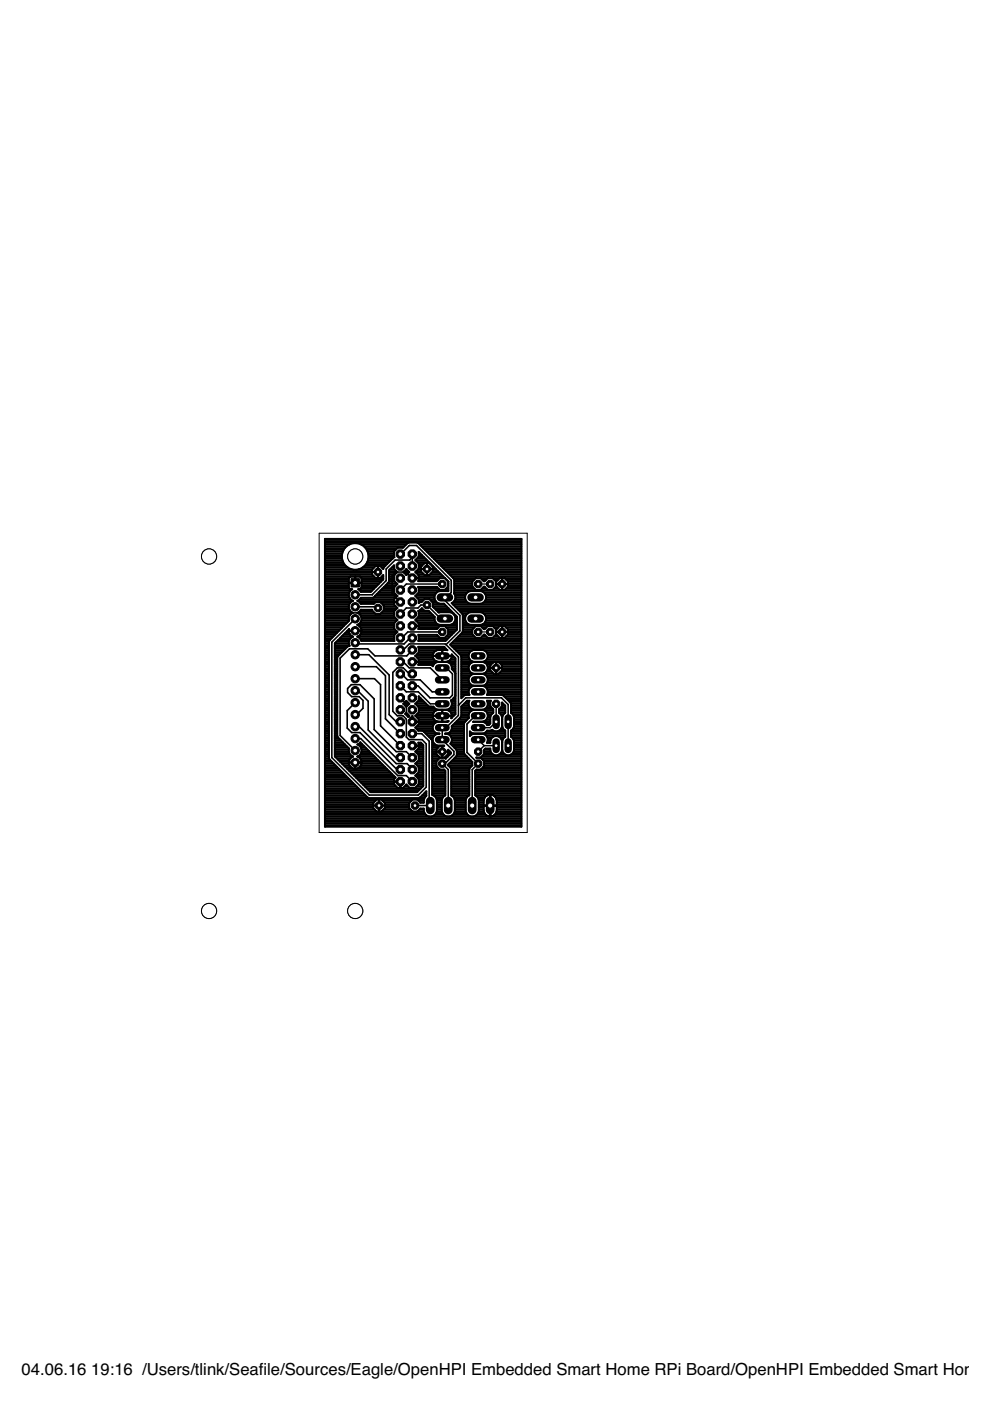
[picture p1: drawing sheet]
<svg xmlns="http://www.w3.org/2000/svg" width="210mm" height="297mm" viewBox="0 0 210 297" stroke-linecap="round" stroke-linejoin="round" font-family="sans-serif">
<defs><g id="words">
<g font-size="3.5">
<text x="4.6" y="291.4">04.06.16</text>
<text x="19.3" y="291.4">19:16 /Users/tlink/Seafle/Sources/Eagle/OpenHPI Embedded Smart Home RPi Board/OpenHPI Embedded Smart Home R</text>
<text x="54.9" y="291.4">i</text>
</g>
</g></defs>
<path d="M101.4 123.8h2.5M101.4 134h2.5M103.9 123.8h.1" fill="none" stroke="#000" stroke-width=".25"/>
<g fill="none" stroke="#000" stroke-width=".34">
<path d="M84.9 117.5l1.9-1.8h1.5l7.4 7.3v2.6l-1 1.1h-.4v.6l3.2 3.2v3.3l-2.9 2.9M87.4 117.5v2.5M87.4 118.2l-.5 .5h-3.1l-1.9 1.9v2.5l-2.9 3h-3.7M74.3 129.9h2M75.3 131.2l-4.9 4.9v24.5l7.9 8h10.4l1.7-1.7v-9.2l-.9-.9h-2.8l-.6-.5v-3.8l-.7-.7h-1.2l-.9-1v-8.2l.9-1h1.3l1.3 1.3h.6M75.3 128.7h4.6l.2 .2M75.3 138.8h2.9l4.3 4.3v8.4l1.5 1.5h.9M84.9 130.2l1.2-1.3h2.5l.7-.6h1.2l2.9 2.8h.9M87.4 135.3h-.4l-1.3 1.2h-10.1l-.3-.2M87.4 137.8l-1.2 1.3h-6.7l-1.5-1.5h-3.9l-2 1.9v16.4l3.2 3.2M87.5 122.6l-1.4-1.3h-2.2l-.8 .7v3.9l1.8 1.7M93.8 134h-7.3l-1.3 1.3h-.3"/>
<path d="M94.6 136.7l2.6 2.6v12.4l-2.6 2.6h-.8v2.5l2.4 2.5v.7l-1.9 1.9h-.5l1.2 1.3v7.6M94.6 136.7l-.2-.2h-7.6l-1.3 1.3h-.6M75.3 154.1h.9l7.8 7.8h2.3l1.1 1.3M75.3 141.4h4.5l1.9 1.9v9.1l3.2 3.2M75.3 143.9h4.1l1.3 1.3v8.7l4.2 4.2M75.3 151.5h.3l1.4-1.3v-1.7l-.8-.8h-1.6l-.9-.9v-.8l.8-.8h1.8l3 3v6.5l4.7 4.7h2.1l1.3 1.2M75.3 146.4h.5l2.3 2.3v6.1l5.8 5.8h1M75.3 149l-1.7 1.7v3.7l1 .9h1.7l7.9 7.9h.7M75.3 156.6h1.2l7.8 7.8h1.8l1.3 1.3M84.9 148l1.2 1.2v2.1l1.3 1.2v.5M84.9 145.4l1.2 1.3h2.6l2.5 2.5M84.9 142.9h.2l1.3 1.2h2.7l2.5 2.6h2.2"/>
<path d="M84.9 140.3h.6l1.3 1.3h4.4l2.6 2.5M87.4 155.6h2l1.6 1.5v13.5l.2 .2h-3.2M93.8 141.6h.9l1.2 1.3v4.5l-.5 .6h-4.2l-2.6-2.6h-1.2M97.2 149.5l1.6-1.5h7.5l1.4 1.4v8.7M101.4 151.8h-.6l-1.8 1.7v6l2.4 2.4-1.3 1.3v7.6"/>
</g>
<path d="M93.8 123.8h-7.7l-1.2 1.3M91.2 149.2h2.6M101.4 156.8l1.3 1.3M102.7 158.1h2.5M102.7 158.1l-1.3 1.3M105.2 149.2v3.8l-1.3 1.3h-2.5" fill="none" stroke="#000" stroke-width=".32"/>
<g fill="none" stroke="#000" stroke-width=".42">
<path d="M68.9 114.3h41.7v61h-41.7zM68.9 120h4.4M68.9 119.6h4.1M68.9 119.2h3.9M68.9 118.9h3.7M68.9 118.5h3.6M68.9 118.1h3.6M68.9 117.7h3.6M68.9 117.3h3.7M68.9 117h3.8M68.9 116.6h4M68.9 116.2h4.2"/>
<path d="M68.9 115.8h4.6M68.9 115.5h5.1M68.9 115.1h17.6M68.9 114.7h41.7M68.9 114.3h41.7M76.6 115.5h9.5M77.2 115.8h8.5M77.3 120h4.4M77.5 116.2h6.7M77.6 119.6h4.5M77.8 116.6h6.1M77.9 119.2h4.5"/>
<path d="M78 117h5.5M78 118.9h4.8M78.1 117.3h5.4M78.1 118.5h5.1M78.1 118.1h5.5M78.1 117.7h5.4M83.2 118.4l.4-.3-.1-1.2 .8-.8h1.1l1.3-1.1 1.9 .1 7.6 7.6 .1 3.1a1.29 1.29 0 0 1-.5 2.1l2.3 2.5v3.5l-2.7 2.8 2.4 2.5v8.8l.9-.7M83.2 118.4l-1.9 1.9v.3l-.7-.6h-1l-.7 .8v1l.7 .7h1l.7-.6v1l-2.7 2.6h-2.1l-.6-.6 .6-.1M83.2 118.4h.1M83.4 120h.1M88.2 118.9h2.4M88.3 118.5h1.9"/>
<path d="M88.5 119.2h2.5M88.6 115.1h22M88.7 118.1h1.2M88.8 120h.7M88.8 119.6h1M88.8 117.7h.7M88.8 117.3h.3M89 115.5h21.6M89.4 115.8h21.2M89.7 116.2h20.9M90.1 116.6h20.5M90.5 117h20.1"/>
<path d="M90.5 119.4v2.5M90.5 120h.1M90.5 119.6h.1M90.9 117.3h19.7M91.2 119.6h.2M91.2 117.7h19.4M91.6 120h.1M91.6 118.1h19M92 118.5h18.6M92.4 118.9h18.2M92.7 119.2h17.9M93.1 119.6h17.5"/>
<path d="M93.5 120h17.1M68.9 134.6h2.2M68.9 132.7h4M68.9 124.5h5.1M68.9 122.6h5.1M68.9 137.2h.8M68.9 139.1h.8M68.9 122.2h10.4M68.9 139.8h.8M68.9 139.4h.8M68.9 138.7h.8M68.9 138.3h.8"/>
<path d="M68.9 137.9h.8M68.9 137.6h.8M68.9 136.8h.8M68.9 136.4h.8M68.9 136.1h.8M68.9 135.7h1M68.9 135.3h1.4M68.9 134.9h1.8M68.9 134.2h2.5M68.9 133.8h2.9M68.9 133.5h3.3M68.9 133.1h3.7"/>
<path d="M68.9 132.3h4.4M68.9 132h4.8M68.9 131.6h5.1M68.9 131.2h5.1M68.9 130.8h5.1M68.9 130.5h5.3M68.9 130.1h5.6M68.9 129.7h5.5M68.9 129.3h5.2M68.9 128.9h5.1M68.9 128.6h5.1M68.9 128.2h5.1"/>
<path d="M68.9 127.8h5.3M68.9 127.4h5.8M68.9 127.1h5.5M68.9 126.7h5.2M68.9 126.3h5.1M68.9 126h5.1M68.9 125.6h5.2M68.9 125.2h5.4M68.9 124.8h5.2M68.9 124.1h5.1M68.9 123.7h5.1M68.9 123.3h5.1"/>
<path d="M68.9 123h5.1M68.9 121.8h10M68.9 121.5h10M68.9 121.1h10M68.9 120.7h5.7M68.9 120.3h4.9M71 137.2h2.6M71 139.1h.7M71 139.8h.5M71 139.4h.5M71 138.7h1.1M71 138.3h1.5"/>
<path d="M71 137.9h1.8M71 137.6h2.2M71 136.8h3.1M71 136.4h3M71.3 136.1h2.7M71.7 135.7h2.4M72.1 135.3h2.3M72.4 134.9h2.3M72.8 134.6h1.5M73.2 134.2h.8M73.6 133.8h.4M73.9 133.5h.1"/>
<path d="M74 133.8l1.3-.1h-1.3v-.3l-3 3v24l7.6 7.6h9.8l1.3-1.4v-8.6l-.5-.5h-.5l.1 .6h-1.3l2.2 .1M74 133.8l.3 .8 .6 .4a1.3 1.3 0 0 0-.8 1.9l-.4 .1-2.2 2.4v16.6l2.5 2.7a1.29 1.29 0 0 0 .9 1.7l-.5 .2-.3 .5M74.1 124.8l.6 .1a1.32 1.32 0 0 0-.8 1.3 1.32 1.32 0 0 0 1 1.2 1.33 1.33 0 0 0-1 1.3 1.33 1.33 0 0 0 1 1.2l-.7 .5M74.2 130.4l-.2 .5v.7l-4.3 4.4v24.8M74.4 122.2l-.4 .4v.9h2.6v-1l-.3-.3M75.3 122.2v1.4h-1.3v.9l.1 .3M75.3 122.6h.1M75.3 123.3h.1M75.3 123h.1M75.4 122.2v1.4h1.2v.9l-.1 .3M75.9 134.9h7.6M75.9 127.4h7.6"/>
<path d="M76 120.7h3M76.1 132.3h7.4M76.1 130.1h3.4M76.2 129.7h3M76.2 132.7h7.3M76.2 127.1h7.3M76.3 135.3h7.2M76.3 125.2h2.6M76.4 134.6h7.3M76.4 127.8h3M76.5 132l-.7 .5a1.36 1.36 0 0 1 .8 1.2h-1.2l1.2 .1M76.5 130.4l.1 .5-.1 1.1"/>
<path d="M76.5 132h7.3M76.5 130.5h7M76.5 133.1h7M76.5 124.8h2.8M76.5 129.3h2.4M76.5 135.7h7M76.6 134.2h7.5M76.6 131.6h7.5M76.6 130.8h7M76.6 133.5h7.1M76.6 124.5h3.1M76.6 122.6h4.7"/>
<path d="M76.6 133.8h7.5M76.6 131.2h7.4M76.6 124.1h3.4M76.6 123.7h3.8M76.6 123.3h4.2M76.6 123h4.6M76.9 120.3h2.4M78.9 121.3h1.3M79.2 126.7h4.7M79.5 126.3h4.7M79.9 126h3.9M80.1 120v2.5"/>
<path d="M80.1 122.2h.1M80.1 121.8h.1M80.1 121.5h.1M80.1 121.1h.1M80.1 120.7h.1M80.1 120.3h.1M80.3 125.6h3.2M80.7 125.2h2.8M80.7 130.1h2.8M80.8 127.8h2.7M80.9 120.3h.4M81 122.2h.3"/>
<path d="M81 124.8h2.5M81.1 129.7h2.4M81.2 128.2h2.3M81.4 129.3h2.4M81.4 128.9h2.8M81.4 128.6h2.5M81.4 124.5h2.2M81.8 124.1h2.2M82.1 123.7h2M82.2 123.6h.1M82.5 123.3h1.3M82.5 122.6h1"/>
<path d="M82.5 122.2h1M82.5 123h1M82.5 121.8h1.2M82.5 121.5h1.6M82.5 121.1h1.6M82.7 120.7h1M83.1 120.3h.4M83.5 127.1l.8-.7-.8-.8v-1.1l.8-.7-.8-.7v-1.1l.8-.7-.8-.7v-.7l-1 1-.1 2.6-3.1 3.1-2.8 .1-.7 .7 .3 .1 .4 .5h2.7l.4-.3h1l.8 .7v1l-.8 .8h-1l-.7-.9h-2.4l-.7 .6 .7 .5M83.5 127.1v.5h1.3l-1.3 .1v.5l.8 .7-.8 .7v1.1l.8 .7-.8 .8v1.1l.8 .7-.8 .7 .1 1.2h-7l-.1-.4-.7-.5a1.3 1.3 0 0 0 .8-1.2M85.5 121.3l.6-.7 .7 .7-.7 .6zM85.7 121.5h.9M85.7 121.1h.9"/>
<path d="M86.1 121.8h.2M86.1 120.7h.1M87.4 122.6h.2M88.1 139.1l.7-.8-.1-1.2h5.4l.7 .8-1.9-.1a1.25 1.25 0 0 0-1.2 1.3 1.25 1.25 0 0 0 1.2 1.2h1.8a1.25 1.25 0 0 0 1.1-1.5l.8 .8v11.8M88.1 139.1l.7 .7v.5l-1.3 .1h1.3l-.1 .6h2.7l.4 .3 .5-.8M88.1 139.1h8M88.1 126.3h4M88.2 131.6h4M88.2 121.5h1.4M88.3 121.1h1M88.3 131.2h3.8M88.4 126.7h3.7"/>
<path d="M88.4 139.4h3.4M88.4 138.7h3.4M88.5 126h3.8M88.6 132h3.8M88.6 121.8h1.3M88.6 120.7h.7M88.7 130.8h3.4M88.7 137.2h5.5M88.8 127.1v.8M88.8 127.9l.6-.2 .6-.7h1l.8 .8v.8l1.2 1.3 2.5-.1a1.36 1.36 0 0 1 1.1 1.3 1.36 1.36 0 0 1-1.1 1.4h-2.3l-.5-.2-.4-.4M88.8 122.2h5.2M88.8 139.8h3.2"/>
<path d="M88.8 138.3h3.2M88.8 137.9h3.7M88.8 137.6h5.8M88.8 135.7h5.9M88.8 135.3h6.3M88.8 134.9h4.2M88.8 133.1h4.1M88.8 132.3h4M88.8 130.5h3M88.8 130.1h2.6M88.8 129.7h2.3M88.8 127.8h.1"/>
<path d="M88.8 127.4h.8M88.8 127.1h1.2M88.8 125.6h3.8M88.8 125.2h6.3M88.8 124.8h4.2M88.8 123h4.1M88.8 120.3h.5M89.1 129.3h.7M89.3 120.6h2.5M90.5 121.8h.1M90.5 121.5h.1M90.5 121.1h.1"/>
<path d="M90.5 120.7h.1M90.5 120.3h.1M91.1 127.1h1.1M91.1 121.8h2.5M91.5 127.4h.9M91.5 121.5h1.7M91.8 128.6h2.9M91.8 128.2h2.5M91.8 127.8h1M91.8 121.1h1.1M91.8 120.7h.7M91.8 120.3h.3"/>
<path d="M92.1 128.9h3M92.3 131.9l-.2-.5 .1-.6-1.3-1.3h-.9l-.5-.6-.8 .6 .1 1.2-.7 .7 .7 .8v.5M92.3 127.4l.9 .6h.9l2.8 2.7v2.8l-2.4 2.4h-5.8v-1.3h3.9l.7 .6h1l.7-.7v-1l-.7-.8h-1l-.7 .7h-3.9l.1-.6-1.3-.1h9.4M92.5 129.3h3M92.6 124.5l-3.9-.1 .1 1.2-.7 .8 .7 .7M92.8 129.7h3M93.3 122.6l-.7 .6h-3.9l.1-.6M93.8 137.8v2.5M93.8 139.8h.1M93.8 139.4h.1M93.8 138.7h.1M93.8 138.3h.1"/>
<path d="M93.8 137.9h.1M93.9 120.3h16.7M94.2 120.7h16.4M94.3 122.6l.7 .7M94.4 122.6h-6.9l1.3-.1v-.5l-.7-.7 .7-.7v-1.1l-.7-.8 .7-.7v-1l6.3 6.3M94.5 124.8h.6M94.6 134.9h.8M94.6 133.1h2.3M94.6 121.1h16M94.7 123h.1M94.9 124.5h.2M95 134.6h.8"/>
<path d="M95 133.5h1.9M95 121.5h15.6M95 124.3l-.7 .8h-1l-.7-.7M95 134.2h1.2M95 133.8h1.5M95 124.1h.1M95 123.7h.1M95 123.3h.1M95.1 123.3v2h-1.9a1.36 1.36 0 0 0-.9 2.1M95.4 121.8h15.2M95.5 139.8h1.1M95.6 136.8h15"/>
<path d="M95.7 136.4h14.9M95.7 122.2h14.9M95.8 139.4h.6M95.9 132.3h1M95.9 127.8h3.4M95.9 137.2h14.7M96 130.1h.2M96.1 136.1h14.5M96.1 128.2h14.5M96.1 122.6h14.5M96.3 124.5h4M96.3 132h.6"/>
<path d="M96.3 127.4h2.5M96.3 125.6h2.8M96.3 125.2h14.3M96.3 124.8h4.3M96.3 124.1h3.8M96.3 123.7h3.8M96.3 123.3h3.8M96.3 123h4.2M96.3 137.6h14.3M96.4 130.5h.2M96.4 126h2.4M96.4 135.7h14.2"/>
<path d="M96.5 128.6h14.1M96.5 131.6h.4M96.5 127.1h2.2M96.5 130.8h.4M96.5 126.3h2.1M96.6 131.2h.3M96.6 126.7h2M96.7 137.9h3.4M96.8 135.3h13.8M96.8 128.9h13.8M97.1 138.3h2.5M97.2 134.9h3.4"/>
<path d="M97.2 129.3h13.4M97.5 138.7h1.9M97.6 134.6h2.6M97.6 129.7h13M97.8 139.1h1.6M97.8 139.8h1.8M97.8 139.4h1.6M97.9 134.2h2.2M98 130.1h1.1M98.1 132.7h12.5M98.1 133.8h2M98.1 133.5h2.1"/>
<path d="M98.1 133.1h2.4M98.1 132.3h1.2M98.1 132h.7M98.1 131.6h.6M98.1 131.2h.5M98.1 130.8h.5M98.1 130.5h.7M98.8 130.4l.9-.6h2.3a1.36 1.36 0 0 1 1.1 1.3 1.36 1.36 0 0 1-1.1 1.4h-2.3a1.36 1.36 0 0 1-.9-2.1zM99.2 125.5l.5-.2h2.3a1.36 1.36 0 0 1 1.1 1.4 1.36 1.36 0 0 1-1.1 1.3h-2.3a1.37 1.37 0 0 1-1.1-1.1 1.37 1.37 0 0 1 .6-1.4zM99.5 138.4l.9-.6h2a1.27 1.27 0 0 1 1 1.3 1.27 1.27 0 0 1-1 1.2h-2a1.28 1.28 0 0 1-.9-1.9zM100.1 133.5l.8-.8h1l.7 .7h.2l.6-.7h1.1l.7 .8v1l-.7 .7h-1.1l-.6-.6h-.2l-.7 .6h-1l-.8-.7zM100.9 122.6l-.8 .7v1l.8 .8h1l.7-.7 .8 .7h1.1l.7-.8v-1l-.7-.7"/>
<path d="M101.9 122.6l.7 .6h.2l.6-.6M102.2 124.8h1M102.2 134.9h.9M102.2 133.1h.9M102.3 123h.7M102.4 132.3h8.2M102.4 127.8h8.2M102.5 124.5h.3M102.5 130.1h8.1M102.5 125.6h8.1M102.7 137.9h7.9M102.8 132h7.8"/>
<path d="M102.8 127.4h7.8M102.9 130.5h7.7M102.9 126h7.7M103 131.6h7.6M103 127.1h7.6M103 130.8h7.6M103 126.3h7.6M103.1 131.2h7.5M103.1 126.7h7.5M103.2 139.8h7.4M103.2 138.3h7.4M103.4 139.4h7.2"/>
<path d="M103.4 138.7h7.2M103.4 139.1h7.2M104.7 124.8h1M104.7 134.9h1M104.8 133.1h.8M104.8 123h.8M105.1 124.5h.2M105.1 134.6h.2M105.2 133.5h.1M105.2 134.2h.1M105.2 133.8h.1M105.2 124.1h.1"/>
<path d="M105.2 123.7h.1M105.2 123.3h.1M105.2 133.5v1l.8 .7h1l.7-.7v-1M105.2 133.5l.8-.8h1l.7 .8M105.2 123.8h2.5M105.2 134h2.5M106 122.6l-.8 .7v1l.8 .8h1l.7-.8v-1l-.7-.7M106.5 134.6h.1M106.5 124.5h.1M106.5 122.6v2.5M106.5 132.7v2.5M106.5 134.9h.1"/>
<path d="M106.5 134.2h.1M106.5 133.8h.1M106.5 133.5h.1M106.5 133.1h.1M106.5 124.8h.1M106.5 124.1h.1M106.5 123.7h.1M106.5 123.3h.1M106.5 123h.1M107.2 124.8h3.4M107.3 134.9h3.3M107.3 133.1h3.3"/>
<path d="M107.4 123h3.2M107.6 124.5h3M107.7 134.6h2.9M107.7 133.5h2.9M107.7 134.2h2.9M107.7 133.8h2.9M107.7 124.1h2.9M107.7 123.7h2.9M107.7 123.3h2.9M68.9 158.2h.8M68.9 151.8h.8M68.9 155.5h.8"/>
<path d="M68.9 147.3h.8M68.9 145.4h.8M68.9 159.7h.8M68.9 159.3h.8M68.9 158.9h.8M68.9 158.5h.8M68.9 157.8h.8M68.9 157.4h.8M68.9 157h.8M68.9 156.7h.8M68.9 156.3h.8M68.9 155.9h.8"/>
<path d="M68.9 155.2h.8M68.9 154.8h.8M68.9 154.4h.8M68.9 154.1h.8M68.9 153.7h.8M68.9 153.3h.8M68.9 152.9h.8M68.9 152.5h.8M68.9 152.2h.8M68.9 151.4h.8M68.9 151h.8M68.9 150.7h.8"/>
<path d="M68.9 150.3h.8M68.9 149.9h.8M68.9 149.5h.8M68.9 149.2h.8M68.9 148.8h.8M68.9 148.4h.8M68.9 148h.8M68.9 147.7h.8M68.9 146.9h.8M68.9 146.6h.8M68.9 146.2h.8M68.9 145.8h.8"/>
<path d="M68.9 145.1h.8M68.9 144.7h.8M68.9 144.3h.8M68.9 143.9h.8M68.9 143.6h.8M68.9 143.2h.8M68.9 142.8h.8M68.9 142.4h.8M68.9 142h.8M68.9 141.7h.8M68.9 141.3h.8M68.9 140.9h.8"/>
<path d="M68.9 140.6h.8M68.9 140.2h.8M71 158.2h2.5M71 151.8h.5M71 155.5h.5M71 147.3h.5M71 145.4h.5M71 159.7h3.1M71 159.3h3M71 158.9h3M71 158.5h2.9M71 157.8h2.1"/>
<path d="M71 157.4h1.7M71 157h1.3M71 156.7h1M71 156.3h.6M71 155.9h.5M71 155.2h.5M71 154.8h.5M71 154.4h.5M71 154.1h.5M71 153.7h.5M71 153.3h.5M71 152.9h.5"/>
<path d="M71 152.5h.5M71 152.2h.5M71 151.4h.5M71 151h.5M71 150.7h.5M71 150.3h.5M71 149.9h.5M71 149.5h.5M71 149.2h.5M71 148.8h.5M71 148.4h.5M71 148h.5"/>
<path d="M71 147.7h.5M71 146.9h.5M71 146.6h.5M71 146.2h.5M71 145.8h.5M71 145.1h.5M71 144.7h.5M71 144.3h.5M71 143.9h.5M71 143.6h.5M71 143.2h.5M71 142.8h.5"/>
<path d="M71 142.4h.5M71 142h.5M71 141.7h.5M71 141.3h.5M71 140.9h.5M71 140.6h.5M71 140.2h.5M75.9 157.8h.9M76.2 158.2h1M76.4 157.4h.1M76.5 158.5h1M76.5 159.7h2.2"/>
<path d="M76.6 159.3h1.7M76.6 158.9h1.3M85.5 149.2l.6-.6 .7 .6-.7 .7zM85.6 149.2h1.1M85.9 149.5h.6M85.9 148.8h.5M86 151.4h.5M86.1 151.1l.7 .7-.2 .2-.7-.6zM86.4 151.8h.4M87.4 152.9h.1M87.4 152.5h.1M87.4 152.2h.1"/>
<path d="M88.1 151.8h3.6M88.1 149.2h2.2M88.2 159.3h1.5M88.2 154.4h3.5M88.3 154.1h3.4M88.3 159.7h1.4M88.4 151.4h3.4M88.4 149.5h2.3M88.5 152.2h3.3M88.5 148.8h1.4M88.5 158.9h1.2M88.6 154.8h3.2"/>
<path d="M88.7 153.7h3.2M88.7 140.9h3.2M88.8 149.9l-.7-.7 .7-.7v-.9l2.1 2.2 1 .1M88.8 149.9v1.1M88.8 151l-.7 .8 .7 .7v.5h-1.4l.1-1.2v1.3h1.3v.5l-.7 .7 .6 .6 1.1 .1 1.8 2M88.8 158.2v.5l-.7 .7 .7 .7v1.1l-.7 .7 .7 .7M88.8 158.5h.9M88.8 157.8h.8M88.8 153.3h3.4M88.8 152.9h3.7M88.8 152.5h3.2M88.8 151h3.2"/>
<path d="M88.8 150.7h3.6M88.8 150.3h3.6M88.8 149.9h3.1M88.8 148.4h.8M88.8 148h.4M88.8 147.7h.1M88.8 140.6h3.5M88.8 140.2h3.7M89.9 155.2h2.2M90.3 155.5l2.9 .1a1.26 1.26 0 0 0-1.5 1.5M90.6 155.9h1.5M91 156.3h.9"/>
<path d="M91.4 156.7h.3M91.6 158.2h1.6M91.6 157v11.5l.8 .6 .2 .5v2.4M91.6 159.7h.9M91.6 159.3h.9M91.6 158.9h.9M91.6 158.5h1.3M91.6 157.8h.6M91.6 157.4h.3M91.6 157h.1M91.7 157.1l.6 .8 .4 .2h1.5h-.9l-.8 .8v1l.8 .7h1l.7-.7v-.9l.6 .6v.1l-1.1 1.2-.2-.2h-1l-.8 .7v1l.8 .8h.8l.3 .2M91.7 154.1a1.25 1.25 0 0 0 1 1.4"/>
<path d="M91.7 151.8h4.1M91.9 149.9l.8 .6h2.1l.8-.6M92 152.6l.7 .4 2.3-.1M92.3 140.5l.4-.1h2.1a1.26 1.26 0 0 1 1 1.5l.7 .8v4.8l-.9 1 .2 .5-.2 .9M92.5 159.4h2.5M93.8 158.2h.1M93.8 151.8h.1M93.8 150.5v2.5M93.8 158.1v2.5M93.8 159.7h.1M93.8 159.3h.1M93.8 158.9h.1"/>
<path d="M93.8 158.5h.1M93.8 152.9h.1M93.8 152.5h.1M93.8 152.2h.1M93.8 151.4h.1M93.8 151h.1M93.8 150.7h.1M93.8 140.2h.1M95 159.7h.6M95 159.3h.4M95 152.9h.1M95 152.9l-.1 .2h-2.2l-.8 .5-.2 .5"/>
<path d="M95.1 140.2h1.5M95.2 150.7h1.4M95.2 150.3h1.4M95.3 140.6h1.3M95.4 155.9h3M95.5 155.2h2.9M95.6 151h1M95.6 157.8h2.8M95.6 149.9h1M95.6 140.9h1M95.7 157.4h2.7M95.7 156.3h2.7"/>
<path d="M95.7 154.8h2.7M95.7 152.2h.1M95.7 148.8h.9M95.8 151.4h.8M95.8 148.4h.8M95.8 149.5h.8M95.8 141.3h.8M95.8 157.1l-.3 .6 1.3 1.2 .1 1.2-1.9 2v.2M95.8 151.8h.4M95.8 154.1a1.25 1.25 0 0 1-1 1.4M95.8 157h2.6M95.8 156.7h2.6"/>
<path d="M95.8 154.4h2.6M95.8 154.1h2.6M95.8 149.2h.8M95.8 141.7h.8M96 158.2h2.4M96 142h.6M96.1 153.7h2.3M96.1 148h.5M96.4 158.5h2M96.4 142.4h.2M96.5 153.3h1.9M96.5 147.7h.1"/>
<path d="M96.5 147.3h.1M96.5 145.4h.1M96.5 146.9h.1M96.5 146.6h.1M96.5 146.2h.1M96.5 145.8h.1M96.5 145.1h.1M96.5 144.7h.1M96.5 144.3h.1M96.5 143.9h.1M96.5 143.6h.1M96.5 143.2h.1"/>
<path d="M96.5 142.8h.1M96.6 151.4l-.9 .9a1.23 1.23 0 0 0-1-1.8h-1.8a1.25 1.25 0 0 0-.9 2.1M96.7 158.9h1.7M96.8 152.9h1.9M96.9 159.7h1.5M96.9 159.3h1.5M97.2 152.5h1.9M97.6 152.2h1.8M97.8 151.8h1.6M97.8 151.8l-2 2.3M97.8 145.4h12.8M97.8 151.4h1.6"/>
<path d="M97.8 151h1.7M97.8 150.7h2.2M97.8 150.3h2.2M97.8 149.9h1.7M97.8 147.7h.4M97.8 146.9h1.6M97.8 146.6h1.6M97.8 146.2h1.7M97.8 145.8h1.9M97.8 145.1h2M97.8 144.7h1.7M97.8 144.3h1.6"/>
<path d="M97.8 143.9h1.6M97.8 143.6h1.7M97.8 143.2h2M97.8 142.8h2.5M97.8 142.4h1.9M97.8 142h1.6M97.8 141.7h1.6M97.8 141.3h1.6M97.8 140.9h1.7M97.8 140.6h2.1M97.8 140.2h2.3M98 149.5h1.4"/>
<path d="M98.4 159.7l1.7 1.8v.8M98.4 155.5l-4 .1a1.24 1.24 0 0 1 1.4 1.5M98.4 149.2h1M98.8 148.8h.6M99.4 143.9a1.25 1.25 0 0 0 1 1.5h2a1.25 1.25 0 0 0 1-1.5M99.4 143.9l.1-.5 .9-.5h2l.5 .2 .5 .8M99.4 146.9l.1 .4h-1.7M99.4 152.2l-1 1.2v6.3M99.5 140.9l.9-.5h2a1.27 1.27 0 0 1 1 1.2 1.27 1.27 0 0 1-1 1.3h-2a1.29 1.29 0 0 1-.9-2zM99.5 149.9l-.1-.4 .1-.9h-.5l-1.2 1.2v2M99.5 151l-.1 .5v.7M99.5 149.9l.9 .6h2l.8-.6"/>
<path d="M99.5 151l.9-.5h2l.8 .5M99.6 155.5h7.5M99.6 155.9h.2M99.6 155.2h.1M100.4 155.5l-.8-.4v.9l.8-.4h2a1.25 1.25 0 0 1 1 1.5M100.4 145.4a1.25 1.25 0 0 0-1 1.5M102.4 145.4a1.25 1.25 0 0 1 1 1.5M102.5 142.8h2.1M102.6 152.9h1.3M102.6 159.7h1.6M102.6 159.3h1.4M102.7 158.9h1.2"/>
<path d="M102.7 140.2h7.9M102.8 150.7h1.8M102.8 150.3h1.7M102.9 140.6h1.6M102.9 153.3h1M103 143.2h7.6M103 155.9h4.1M103 145.1h7.6M103.1 155.2h4M103.1 145.8h7.5M103.1 142.4h1.2M103.1 152.5h.8"/>
<path d="M103.2 149.9l.2-.4-.1-.9h.8l-.2 .1v1l.7 .7v.8l-.5 .3-.2 .5v1.4l-.2 .3h-.4l-.4-.5-.5-.1h-2.1l2.1-.1a1.26 1.26 0 0 0 .8-2M103.2 151h1.4M103.2 149.9h.9M103.3 140.9h.8M103.3 153.7h.4M103.3 157.4h.6M103.3 156.3h1.2M103.3 144.7h7.3M103.3 143.6h7.3M103.3 146.2h7.3M103.3 142h.6M103.4 152.2h.5"/>
<path d="M103.4 148.8h.5M103.4 151.4h.9M103.4 149.5h.5M103.4 141.3h.5M103.4 157.1l-.1 .4h.6v-.4M103.4 151.8h.6M103.4 146.9l-.1 .4h7.3M103.4 157h.6M103.4 156.7h.7M103.4 149.2h.5M103.4 146.9h7.2M103.4 146.6h7.2"/>
<path d="M103.4 144.3h7.2M103.4 143.9h7.2M103.4 141.7h.5M103.9 141.6h2.5M104.3 154.8h.1M105.2 140.4v2.5M105.2 142.8h.1M105.2 142.4h.1M105.2 142h.1M105.2 141.7h.1M105.2 141.3h.1M105.2 140.9h.1"/>
<path d="M105.2 140.6h.1M105.7 142.8h4.9M105.8 151h1.3M105.8 150.7h1.3M105.9 150.3h1.2M105.9 140.6h4.7M105.9 156.3h1.1M106 154.8h1M106.1 142.4h4.5M106.2 151.4h.6M106.2 159.7h.5M106.3 156.6a1.27 1.27 0 0 0-1.4-.5 1.27 1.27 0 0 0-1 1"/>
<path d="M106.3 156.6l.1 .5M106.3 149.9h.8M106.3 156.7h.4M106.3 154.4h.3M106.3 140.9h4.3M106.4 151.8h.2M106.4 159.3h.2M106.4 147.3l1.9 1.7 .1 2.2 .4 .3 .2 .5v2.1M106.4 157h.1M106.4 158.2h.1M106.4 154.1v-2.1l-.1-.5-.5-.3v-.8l.6-.7v-.8l.7 .7v1.6l-.4 .3-.2 .5v2.1M106.4 157.1v2a1.27 1.27 0 0 1-1.4 1 1.27 1.27 0 0 1-1.1-1.4h-1l-.3 .3v.9l-.7 .7h-.9l.9 .1 .7 .7v1l-.7 .8h-.9l-.2 .2"/>
<path d="M106.4 154.1a1.26 1.26 0 0 1-2 .6l-.3 .2h-.8l-.4 .4-.5 .2M106.4 158.9h.1M106.4 158.5h.1M106.4 157.8h.1M106.4 157.4h.1M106.4 154.1h.1M106.4 153.7h.1M106.4 153.3h.1M106.4 152.9h.1M106.4 152.5h.1M106.4 152.2h.1M106.4 149.5h.6"/>
<path d="M106.4 149.2h.3M106.4 142h4.2M106.4 141.7h4.2M106.4 141.3h4.2M106.5 157.1v2a1.27 1.27 0 0 0 1.2 1.1 1.27 1.27 0 0 0 1.3-1.1v-2M106.5 154.1l.2 .4 .4 .4v1.3l-.4 .4-.2 .5M106.9 147.7h3.7M107.3 148h3.3M107.7 148.4h2.9M108 148.8h2.6M108.3 149.2h2.3M108.4 155.5h2.2"/>
<path d="M108.4 155.9h2.2M108.4 155.2h2.2M108.4 151h2.2M108.4 150.7h2.2M108.4 150.3h2.2M108.4 149.9h2.2M108.4 149.5h2.2M108.5 156.3h2.1M108.5 154.8h2.1M108.7 151.4h1.9M108.7 159.7h1.9M108.8 156.6l.2 .5"/>
<path d="M108.8 156.7h1.8M108.8 154.4h1.8M108.9 151.8h1.7M108.9 159.3h1.7M109 157h1.6M109 158.2h1.6M109 154.1l-.2 .4-.4 .4v1.3l.4 .4M109 158.9h1.6M109 158.5h1.6M109 157.8h1.6M109 157.4h1.6M109 154.1h1.6"/>
<path d="M109 153.7h1.6M109 153.3h1.6M109 152.9h1.6M109 152.5h1.6M109 152.2h1.6M68.9 170.9h10.2M68.9 175h41.7M68.9 174.6h41.7M68.9 174.3h41.7M68.9 173.9h41.7M68.9 173.5h41.7M68.9 173.1h41.7"/>
<path d="M68.9 172.8h21.4M68.9 172.4h21.1M68.9 172h10.9M68.9 171.6h10.6M68.9 171.3h10.2M68.9 170.5h10.2M68.9 170.1h10.4M68.9 169.8h10.7M68.9 169.4h21M68.9 169h9M68.9 168.6h8.6M68.9 168.3h8.2"/>
<path d="M68.9 167.9h7.9M68.9 167.5h7.5M68.9 167.2h7.1M68.9 166.8h6.7M68.9 166.4h6.3M68.9 166h6M68.9 165.7h5.6M68.9 165.3h5.2M68.9 164.9h4.8M68.9 164.5h4.5M68.9 164.1h4.1M68.9 163.8h3.7"/>
<path d="M68.9 163.4h3.3M68.9 163h3M68.9 162.6h2.6M68.9 162.3h2.2M68.9 161.9h1.9M68.9 161.5h1.5M68.9 161.2h1.1M68.9 160.8h.8M68.9 160.4h.8M68.9 160h.8M69.7 160.8l8.5 8.4h10.6l1.6-1.4v1l-.5 .8v.6h-.8l-.6-.7h-1l-.8 .8v1l.8 .7h1l.6-.6h.8v.6M71 160h3.3"/>
<path d="M71 160.4h3.8M71.4 160.8h2.9M71.8 161.2h2.3M72.1 161.5h1.9M72.5 161.9h1.5M72.9 162.3h1.2M73.3 162.6h1.1M73.6 163h8.4M74 163.4h8.4M74.1 161.1l-.1 .5h1.3v1.4a1.33 1.33 0 0 1-1.3-1.3h2.6a1.33 1.33 0 0 1-1.2 1.3v-1.4h1.2v-.5M74.4 163.8h8.4M74.8 164.1h8.4"/>
<path d="M75.1 164.5h8.4M75.3 162.6h.1M75.3 162.3h.1M75.3 161.9h.1M75.5 164.9h8.3M75.8 160.4h3.6M75.9 165.3h7.6M76.2 162.6h5.5M76.3 165.7h7.2M76.3 160h2.7M76.3 160.8l-.5-.4a1.34 1.34 0 0 0 .9-1.3 1.34 1.34 0 0 0-.9-1.2l.6-.5 7.5 7.4-.4 .4v.5h1.3v1.4h-.5l-.8-.8v-.5h1.4v1.3h.5l.7-.8 .8 .8h1.1l.8-.8v-1.1l-.7-.8 .7-.7v-1.1M76.3 160.8l.3 .3"/>
<path d="M76.3 160.8h3.5M76.5 162.3h4.8M76.6 161.2h3.6M76.6 166h6.9M76.6 161.9h4.3M76.6 161.5h3.9M77 166.4h6.7M77.4 166.8h6.6M77.7 167.2h11.5M78.1 167.5h10.8M78.5 167.9h10M79.1 170.8h2.5"/>
<path d="M80.4 169.5v2.5M80.4 170.9h.1M80.4 172h.1M80.4 171.6h.1M80.4 171.3h.1M80.4 170.5h.1M80.4 170.1h.1M80.4 169.8h.1M80.9 172h6.5M81.1 169.8h6.1M81.3 171.6h5.8M81.5 170.1h5.4"/>
<path d="M81.6 170.9h5.1M81.6 171.3h5.1M81.6 170.5h5.1M84.8 166.8h.1M84.8 166.4h.1M84.8 166h.1M85.7 166.8h.9M86.1 166.4h.1M88.1 161.9h1.6M88.1 164.5h1.6M88.3 166.8h1.3M88.3 164.1h1.4"/>
<path d="M88.4 162.3h1.3M88.4 161.5h1.3M88.5 172h1.4M88.5 164.9h1.2M88.6 166.4h1.1M88.7 169.8h1.2M88.7 163.8h1M88.7 160h1M88.8 166h.9M88.8 165.7h.9M88.8 165.3h.9M88.8 163.4h.9"/>
<path d="M88.8 163h.9M88.8 162.6h.9M88.8 161.2h.9M88.8 160.8h.9M88.8 160.4h.9M88.9 171.6h1M89.1 170.1h.8M89.1 169h1M89.5 168.6h.9M89.9 172a1.41 1.41 0 0 0 1.3 1.2 1.41 1.41 0 0 0 1.4-1.2M89.9 168.3h.5M90.3 167.9h.1"/>
<path d="M91.6 168.3h2.8M91.6 167.9h2.8M91.6 167.5h2.8M91.6 167.2h2.8M91.6 166.8h2.8M91.6 166.4h2.8M91.6 166h2.8M91.6 165.7h2.8M91.6 165.3h2.8M91.6 164.9h2.8M91.6 164.5h2.8M91.6 164.1h2.8"/>
<path d="M91.6 163.8h2.8M91.6 163.4h2.8M91.6 163h1.5M91.6 162.6h1.2M91.6 162.3h.9M91.6 161.9h.9M91.6 161.5h.9M91.6 161.2h1.2M91.6 160.8h1.6M91.6 160.4h1.4M91.6 160h1.1M91.9 168.6h2.5"/>
<path d="M92.2 172.8h1.9M92.4 169h1.5M92.5 172.4h1.3M92.5 169.4h1.2M92.6 170.9h1.1M92.6 172h1.1M92.6 171.6h1.1M92.6 171.3h1.1M92.6 170.5h1.1M92.6 170.1h1.1M92.6 169.8h1.1M93.7 172a1.41 1.41 0 0 0 1.3 1.2 1.41 1.41 0 0 0 1.4-1.2"/>
<path d="M93.8 160.4h.1M93.8 160h.1M94.4 160.8h.2M94.4 163.4v5.2l-.5 .5-.2 .5v2.4M94.5 160.4h.5M94.9 160h.4M95 162.3l.7 .7M95 162.3h5.1M95.2 161.9h4.9M95.4 162.6h4.4M95.6 161.5h4.5M95.7 163h3.8"/>
<path d="M95.7 163v5.6l.5 .5 .2 .5v2.4M95.7 168.3h3.8M95.7 167.9h3.8M95.7 167.5h3.8M95.7 167.2h3.8M95.7 166.8h3.8M95.7 166.4h3.8M95.7 166h3.8M95.7 165.7h3.8M95.7 165.3h3.8M95.7 164.9h3.8M95.7 164.5h3.8"/>
<path d="M95.7 164.1h3.8M95.7 163.8h3.8M95.7 163.4h3.8M95.7 168.6h3.7M96 172.8h3.2M96 161.2h3.8M96.2 169h2.8M96.3 172.4h2.6M96.3 160.8h3.1M96.4 169.4h2.4M96.4 170.9h2.3M96.4 172h2.3"/>
<path d="M96.4 171.6h2.3M96.4 171.3h2.3M96.4 170.5h2.3M96.4 170.1h2.3M96.4 169.8h2.3M96.7 160.4h2.3M96.9 160h1.7M98.7 172a1.41 1.41 0 0 0 1.4 1.2 1.41 1.41 0 0 0 1.4-1.2M99.5 163v5.6l-.5 .5-.3 .5v2.4M100.1 162.3l-.6 .7M100.8 163.4v5.2l.5 .5 .2 .5v2.4M100.8 168.3h9.8"/>
<path d="M100.8 167.9h9.8M100.8 167.5h9.8M100.8 167.2h9.8M100.8 166.8h9.8M100.8 166.4h9.8M100.8 166h9.8M100.8 165.7h9.8M100.8 165.3h9.8M100.8 164.9h9.8M100.8 164.5h9.8M100.8 164.1h9.8M100.8 163.8h9.8"/>
<path d="M100.8 163.4h9.8M100.8 168.6h2.5M101 172.8h2M101.2 169h1.6M101.3 172.4h1.4M101.4 169.4h1.2M101.5 170.9h9.1M101.5 172h1.1M101.5 171.6h1.1M101.5 171.3h1.1M101.5 170.5h1.1M101.5 170.1h1.1"/>
<path d="M101.5 169.8h1.1M102 160.8h8.6M102 163h8.6M102.1 160.4h8.5M102.4 162.6h8.2M102.4 161.2h8.2M102.5 160h2.2M102.6 169.8a1.33 1.33 0 0 1 1.3-1.3v4.6a1.37 1.37 0 0 1-1.3-1.3v-.9M102.6 169.8v.9h2.7v-.9M102.6 162.3h8M102.6 161.9h8M102.6 161.5h8"/>
<path d="M103.9 172.8h.1M103.9 172.4h.1M103.9 172h.1M103.9 171.6h.1M103.9 171.3h.1M103.9 170.5h.1M103.9 170.1h.1M103.9 169.8h.1M103.9 169.4h.1M103.9 169h.1M103.9 168.6h.1M104.6 168.6h6"/>
<path d="M104.9 172.8h5.7M105 169h5.6M105.2 172.4h5.4M105.2 169.4h5.4M105.3 172h5.3M105.3 169.8a1.37 1.37 0 0 0-1.3-1.3v4.6a1.41 1.41 0 0 0 1.3-1.3v-.9M105.3 171.6h5.3M105.3 171.3h5.3M105.3 170.5h5.3M105.3 170.1h5.3M105.3 169.8h5.3M105.7 160h1.6"/>
<path d="M108.2 160h2.4"/>
<circle cx="75.3" cy="118" r="2.84"/>
<circle cx="90.5" cy="120.7" r="1.34"/>
<circle cx="105.2" cy="141.6" r="1.35"/>
<circle cx="80.4" cy="170.8" r="1.35"/>
</g>
<path d="M93.5 126.7h1.7" fill="none" stroke="#000" stroke-width="1.8"/>
<circle cx="94.3" cy="126.7" r=".51" fill="#fff" stroke="#000" stroke-width=".21"/>
<path d="M99.9 126.7h1.8" fill="none" stroke="#000" stroke-width="1.8"/>
<circle cx="100.8" cy="126.7" r=".51" fill="#fff" stroke="#000" stroke-width=".21"/>
<path d="M93.5 131.1h1.7" fill="none" stroke="#000" stroke-width="1.8"/>
<circle cx="94.3" cy="131.1" r=".51" fill="#fff" stroke="#000" stroke-width=".21"/>
<path d="M99.9 131.1h1.8" fill="none" stroke="#000" stroke-width="1.8"/>
<circle cx="100.8" cy="131.1" r=".51" fill="#fff" stroke="#000" stroke-width=".21"/>
<path d="M91.2 169.9v1.8" fill="none" stroke="#000" stroke-width="1.9"/>
<circle cx="91.2" cy="170.8" r=".55" fill="#fff" stroke="#000" stroke-width=".21"/>
<path d="M95 169.9v1.8" fill="none" stroke="#000" stroke-width="1.9"/>
<circle cx="95" cy="170.8" r=".55" fill="#fff" stroke="#000" stroke-width=".21"/>
<path d="M105.2 157.3v1.6" fill="none" stroke="#000" stroke-width="1.6"/>
<circle cx="105.2" cy="158.1" r=".4" fill="#fff" stroke="#000" stroke-width=".21"/>
<path d="M107.7 157.3v1.6" fill="none" stroke="#000" stroke-width="1.6"/>
<circle cx="107.7" cy="158.1" r=".4" fill="#fff" stroke="#000" stroke-width=".21"/>
<path d="M100.6 156.8h1.6" fill="none" stroke="#000" stroke-width="1.6"/>
<circle cx="101.4" cy="156.8" r=".4" fill="#fff" stroke="#000" stroke-width=".21"/>
<path d="M100.6 154.3h1.6" fill="none" stroke="#000" stroke-width="1.6"/>
<circle cx="101.4" cy="154.3" r=".4" fill="#fff" stroke="#000" stroke-width=".21"/>
<path d="M100.6 141.6h1.6" fill="none" stroke="#000" stroke-width="1.6"/>
<circle cx="101.4" cy="141.6" r=".4" fill="#fff" stroke="#000" stroke-width=".21"/>
<path d="M100.6 139.1h1.6" fill="none" stroke="#000" stroke-width="1.6"/>
<circle cx="101.4" cy="139.1" r=".4" fill="#fff" stroke="#000" stroke-width=".21"/>
<path d="M100.6 151.8h1.6" fill="none" stroke="#000" stroke-width="1.6"/>
<circle cx="101.4" cy="151.8" r=".4" fill="#fff" stroke="#000" stroke-width=".21"/>
<path d="M100.6 149.2h1.6" fill="none" stroke="#000" stroke-width="1.6"/>
<circle cx="101.4" cy="149.2" r=".4" fill="#fff" stroke="#000" stroke-width=".21"/>
<path d="M100.6 144.1h1.6" fill="none" stroke="#000" stroke-width="1.6"/>
<circle cx="101.4" cy="144.1" r=".4" fill="#fff" stroke="#000" stroke-width=".21"/>
<path d="M100.6 146.7h1.6" fill="none" stroke="#000" stroke-width="1.6"/>
<circle cx="101.4" cy="146.7" r=".4" fill="#fff" stroke="#000" stroke-width=".21"/>
<path d="M93 139.1h1.6" fill="none" stroke="#000" stroke-width="1.6"/>
<circle cx="93.8" cy="139.1" r=".4" fill="#fff" stroke="#000" stroke-width=".21"/>
<path d="M93 141.6h1.6" fill="none" stroke="#000" stroke-width="1.6"/>
<circle cx="93.8" cy="141.6" r=".4" fill="#fff" stroke="#000" stroke-width=".21"/>
<path d="M93 144.1h1.6" fill="none" stroke="#000" stroke-width="1.6"/>
<circle cx="93.8" cy="144.1" r=".4" fill="#fff" stroke="#000" stroke-width=".21"/>
<path d="M93 146.7h1.6" fill="none" stroke="#000" stroke-width="1.6"/>
<circle cx="93.8" cy="146.7" r=".4" fill="#fff" stroke="#000" stroke-width=".21"/>
<path d="M93 149.2h1.6" fill="none" stroke="#000" stroke-width="1.6"/>
<circle cx="93.8" cy="149.2" r=".4" fill="#fff" stroke="#000" stroke-width=".21"/>
<path d="M93 151.8h1.6" fill="none" stroke="#000" stroke-width="1.6"/>
<circle cx="93.8" cy="151.8" r=".4" fill="#fff" stroke="#000" stroke-width=".21"/>
<path d="M93 154.3h1.6" fill="none" stroke="#000" stroke-width="1.6"/>
<circle cx="93.8" cy="154.3" r=".4" fill="#fff" stroke="#000" stroke-width=".21"/>
<path d="M93 156.8h1.6" fill="none" stroke="#000" stroke-width="1.6"/>
<circle cx="93.8" cy="156.8" r=".4" fill="#fff" stroke="#000" stroke-width=".21"/>
<circle cx="87.4" cy="165.7" r=".96" fill="#000" stroke="#000" stroke-width=".21"/>
<circle cx="87.4" cy="165.7" r=".51" fill="#fff" stroke="#000" stroke-width=".21"/>
<circle cx="84.9" cy="165.7" r=".96" fill="#000" stroke="#000" stroke-width=".21"/>
<circle cx="84.9" cy="165.7" r=".51" fill="#fff" stroke="#000" stroke-width=".21"/>
<circle cx="87.4" cy="163.2" r=".96" fill="#000" stroke="#000" stroke-width=".21"/>
<circle cx="87.4" cy="163.2" r=".51" fill="#fff" stroke="#000" stroke-width=".21"/>
<circle cx="84.9" cy="163.2" r=".96" fill="#000" stroke="#000" stroke-width=".21"/>
<circle cx="84.9" cy="163.2" r=".51" fill="#fff" stroke="#000" stroke-width=".21"/>
<circle cx="87.4" cy="160.6" r=".96" fill="#000" stroke="#000" stroke-width=".21"/>
<circle cx="87.4" cy="160.6" r=".51" fill="#fff" stroke="#000" stroke-width=".21"/>
<circle cx="84.9" cy="160.6" r=".96" fill="#000" stroke="#000" stroke-width=".21"/>
<circle cx="84.9" cy="160.6" r=".51" fill="#fff" stroke="#000" stroke-width=".21"/>
<circle cx="87.4" cy="158.1" r=".96" fill="#000" stroke="#000" stroke-width=".21"/>
<circle cx="87.4" cy="158.1" r=".51" fill="#fff" stroke="#000" stroke-width=".21"/>
<circle cx="84.9" cy="158.1" r=".96" fill="#000" stroke="#000" stroke-width=".21"/>
<circle cx="84.9" cy="158.1" r=".51" fill="#fff" stroke="#000" stroke-width=".21"/>
<circle cx="87.4" cy="155.6" r=".96" fill="#000" stroke="#000" stroke-width=".21"/>
<circle cx="87.4" cy="155.6" r=".51" fill="#fff" stroke="#000" stroke-width=".21"/>
<circle cx="84.9" cy="155.6" r=".96" fill="#000" stroke="#000" stroke-width=".21"/>
<circle cx="84.9" cy="155.6" r=".51" fill="#fff" stroke="#000" stroke-width=".21"/>
<circle cx="87.4" cy="153" r=".96" fill="#000" stroke="#000" stroke-width=".21"/>
<circle cx="87.4" cy="153" r=".51" fill="#fff" stroke="#000" stroke-width=".21"/>
<circle cx="84.9" cy="153" r=".96" fill="#000" stroke="#000" stroke-width=".21"/>
<circle cx="84.9" cy="153" r=".51" fill="#fff" stroke="#000" stroke-width=".21"/>
<circle cx="87.4" cy="150.5" r=".96" fill="#000" stroke="#000" stroke-width=".21"/>
<circle cx="87.4" cy="150.5" r=".51" fill="#fff" stroke="#000" stroke-width=".21"/>
<circle cx="84.9" cy="150.5" r=".96" fill="#000" stroke="#000" stroke-width=".21"/>
<circle cx="84.9" cy="150.5" r=".51" fill="#fff" stroke="#000" stroke-width=".21"/>
<circle cx="87.4" cy="148" r=".96" fill="#000" stroke="#000" stroke-width=".21"/>
<circle cx="87.4" cy="148" r=".51" fill="#fff" stroke="#000" stroke-width=".21"/>
<circle cx="84.9" cy="148" r=".96" fill="#000" stroke="#000" stroke-width=".21"/>
<circle cx="84.9" cy="148" r=".51" fill="#fff" stroke="#000" stroke-width=".21"/>
<circle cx="87.4" cy="145.4" r=".96" fill="#000" stroke="#000" stroke-width=".21"/>
<circle cx="87.4" cy="145.4" r=".51" fill="#fff" stroke="#000" stroke-width=".21"/>
<circle cx="84.9" cy="145.4" r=".96" fill="#000" stroke="#000" stroke-width=".21"/>
<circle cx="84.9" cy="145.4" r=".51" fill="#fff" stroke="#000" stroke-width=".21"/>
<circle cx="87.4" cy="142.9" r=".96" fill="#000" stroke="#000" stroke-width=".21"/>
<circle cx="87.4" cy="142.9" r=".51" fill="#fff" stroke="#000" stroke-width=".21"/>
<circle cx="84.9" cy="142.9" r=".96" fill="#000" stroke="#000" stroke-width=".21"/>
<circle cx="84.9" cy="142.9" r=".51" fill="#fff" stroke="#000" stroke-width=".21"/>
<circle cx="87.4" cy="140.3" r=".96" fill="#000" stroke="#000" stroke-width=".21"/>
<circle cx="87.4" cy="140.3" r=".51" fill="#fff" stroke="#000" stroke-width=".21"/>
<circle cx="84.9" cy="140.3" r=".96" fill="#000" stroke="#000" stroke-width=".21"/>
<circle cx="84.9" cy="140.3" r=".51" fill="#fff" stroke="#000" stroke-width=".21"/>
<circle cx="87.4" cy="137.8" r=".96" fill="#000" stroke="#000" stroke-width=".21"/>
<circle cx="87.4" cy="137.8" r=".51" fill="#fff" stroke="#000" stroke-width=".21"/>
<circle cx="84.9" cy="137.8" r=".96" fill="#000" stroke="#000" stroke-width=".21"/>
<circle cx="84.9" cy="137.8" r=".51" fill="#fff" stroke="#000" stroke-width=".21"/>
<circle cx="87.4" cy="135.3" r=".96" fill="#000" stroke="#000" stroke-width=".21"/>
<circle cx="87.4" cy="135.3" r=".51" fill="#fff" stroke="#000" stroke-width=".21"/>
<circle cx="84.9" cy="135.3" r=".96" fill="#000" stroke="#000" stroke-width=".21"/>
<circle cx="84.9" cy="135.3" r=".51" fill="#fff" stroke="#000" stroke-width=".21"/>
<circle cx="87.4" cy="132.7" r=".96" fill="#000" stroke="#000" stroke-width=".21"/>
<circle cx="87.4" cy="132.7" r=".51" fill="#fff" stroke="#000" stroke-width=".21"/>
<circle cx="84.9" cy="132.7" r=".96" fill="#000" stroke="#000" stroke-width=".21"/>
<circle cx="84.9" cy="132.7" r=".51" fill="#fff" stroke="#000" stroke-width=".21"/>
<circle cx="87.4" cy="130.2" r=".96" fill="#000" stroke="#000" stroke-width=".21"/>
<circle cx="87.4" cy="130.2" r=".51" fill="#fff" stroke="#000" stroke-width=".21"/>
<circle cx="84.9" cy="130.2" r=".96" fill="#000" stroke="#000" stroke-width=".21"/>
<circle cx="84.9" cy="130.2" r=".51" fill="#fff" stroke="#000" stroke-width=".21"/>
<circle cx="87.4" cy="127.6" r=".96" fill="#000" stroke="#000" stroke-width=".21"/>
<circle cx="87.4" cy="127.6" r=".51" fill="#fff" stroke="#000" stroke-width=".21"/>
<circle cx="84.9" cy="127.6" r=".96" fill="#000" stroke="#000" stroke-width=".21"/>
<circle cx="84.9" cy="127.6" r=".51" fill="#fff" stroke="#000" stroke-width=".21"/>
<circle cx="87.4" cy="125.1" r=".96" fill="#000" stroke="#000" stroke-width=".21"/>
<circle cx="87.4" cy="125.1" r=".51" fill="#fff" stroke="#000" stroke-width=".21"/>
<circle cx="84.9" cy="125.1" r=".96" fill="#000" stroke="#000" stroke-width=".21"/>
<circle cx="84.9" cy="125.1" r=".51" fill="#fff" stroke="#000" stroke-width=".21"/>
<circle cx="87.4" cy="122.6" r=".96" fill="#000" stroke="#000" stroke-width=".21"/>
<circle cx="87.4" cy="122.6" r=".51" fill="#fff" stroke="#000" stroke-width=".21"/>
<circle cx="84.9" cy="122.6" r=".96" fill="#000" stroke="#000" stroke-width=".21"/>
<circle cx="84.9" cy="122.6" r=".51" fill="#fff" stroke="#000" stroke-width=".21"/>
<circle cx="87.4" cy="120" r=".96" fill="#000" stroke="#000" stroke-width=".21"/>
<circle cx="87.4" cy="120" r=".51" fill="#fff" stroke="#000" stroke-width=".21"/>
<circle cx="84.9" cy="120" r=".96" fill="#000" stroke="#000" stroke-width=".21"/>
<circle cx="84.9" cy="120" r=".51" fill="#fff" stroke="#000" stroke-width=".21"/>
<circle cx="87.4" cy="117.5" r=".96" fill="#000" stroke="#000" stroke-width=".21"/>
<circle cx="87.4" cy="117.5" r=".51" fill="#fff" stroke="#000" stroke-width=".21"/>
<circle cx="84.9" cy="117.5" r=".96" fill="#000" stroke="#000" stroke-width=".21"/>
<circle cx="84.9" cy="117.5" r=".51" fill="#fff" stroke="#000" stroke-width=".21"/>
<circle cx="103.9" cy="123.8" r=".85" fill="#000" stroke="#000" stroke-width=".21"/>
<circle cx="103.9" cy="123.8" r=".4" fill="#fff" stroke="#000" stroke-width=".21"/>
<circle cx="106.5" cy="123.8" r=".85" fill="#000" stroke="#000" stroke-width=".21"/>
<circle cx="106.5" cy="123.8" r=".4" fill="#fff" stroke="#000" stroke-width=".21"/>
<circle cx="103.9" cy="134" r=".85" fill="#000" stroke="#000" stroke-width=".21"/>
<circle cx="103.9" cy="134" r=".4" fill="#fff" stroke="#000" stroke-width=".21"/>
<circle cx="106.5" cy="134" r=".85" fill="#000" stroke="#000" stroke-width=".21"/>
<circle cx="106.5" cy="134" r=".4" fill="#fff" stroke="#000" stroke-width=".21"/>
<circle cx="101.4" cy="123.8" r=".85" fill="#000" stroke="#000" stroke-width=".21"/>
<circle cx="101.4" cy="123.8" r=".4" fill="#fff" stroke="#000" stroke-width=".21"/>
<circle cx="93.8" cy="123.8" r=".85" fill="#000" stroke="#000" stroke-width=".21"/>
<circle cx="93.8" cy="123.8" r=".4" fill="#fff" stroke="#000" stroke-width=".21"/>
<circle cx="101.4" cy="134" r=".85" fill="#000" stroke="#000" stroke-width=".21"/>
<circle cx="101.4" cy="134" r=".4" fill="#fff" stroke="#000" stroke-width=".21"/>
<circle cx="93.8" cy="134" r=".85" fill="#000" stroke="#000" stroke-width=".21"/>
<circle cx="93.8" cy="134" r=".4" fill="#fff" stroke="#000" stroke-width=".21"/>
<circle cx="101.4" cy="159.4" r=".85" fill="#000" stroke="#000" stroke-width=".21"/>
<circle cx="101.4" cy="159.4" r=".4" fill="#fff" stroke="#000" stroke-width=".21"/>
<circle cx="93.8" cy="159.4" r=".85" fill="#000" stroke="#000" stroke-width=".21"/>
<circle cx="93.8" cy="159.4" r=".4" fill="#fff" stroke="#000" stroke-width=".21"/>
<circle cx="105.2" cy="149.2" r=".85" fill="#000" stroke="#000" stroke-width=".21"/>
<circle cx="105.2" cy="149.2" r=".4" fill="#fff" stroke="#000" stroke-width=".21"/>
<circle cx="105.2" cy="141.6" r=".85" fill="#000" stroke="#000" stroke-width=".21"/>
<circle cx="105.2" cy="141.6" r=".4" fill="#fff" stroke="#000" stroke-width=".21"/>
<circle cx="80.1" cy="121.3" r=".85" fill="#000" stroke="#000" stroke-width=".21"/>
<circle cx="80.1" cy="121.3" r=".4" fill="#fff" stroke="#000" stroke-width=".21"/>
<circle cx="80.1" cy="128.9" r=".85" fill="#000" stroke="#000" stroke-width=".21"/>
<circle cx="80.1" cy="128.9" r=".4" fill="#fff" stroke="#000" stroke-width=".21"/>
<circle cx="101.4" cy="161.9" r=".85" fill="#000" stroke="#000" stroke-width=".21"/>
<circle cx="101.4" cy="161.9" r=".4" fill="#fff" stroke="#000" stroke-width=".21"/>
<circle cx="93.8" cy="161.9" r=".85" fill="#000" stroke="#000" stroke-width=".21"/>
<circle cx="93.8" cy="161.9" r=".4" fill="#fff" stroke="#000" stroke-width=".21"/>
<path d="M105.2 152.2v1.6" fill="none" stroke="#000" stroke-width="1.6"/>
<circle cx="105.2" cy="153" r=".4" fill="#fff" stroke="#000" stroke-width=".21"/>
<path d="M107.7 152.2v1.6" fill="none" stroke="#000" stroke-width="1.6"/>
<circle cx="107.7" cy="153" r=".4" fill="#fff" stroke="#000" stroke-width=".21"/>
<path d="M100.1 169.9v1.8" fill="none" stroke="#000" stroke-width="1.9"/>
<circle cx="100.1" cy="170.8" r=".55" fill="#fff" stroke="#000" stroke-width=".21"/>
<path d="M103.9 169.9v1.8" fill="none" stroke="#000" stroke-width="1.9"/>
<circle cx="103.9" cy="170.8" r=".55" fill="#fff" stroke="#000" stroke-width=".21"/>
<path d="M74.4 122.7h1.8v1.8h-1.8z" fill="#000" stroke="#000" stroke-width=".21"/>
<circle cx="75.3" cy="123.6" r=".51" fill="#fff" stroke="#000" stroke-width=".21"/>
<circle cx="75.3" cy="126.1" r=".89" fill="#000" stroke="#000" stroke-width=".21"/>
<circle cx="75.3" cy="126.1" r=".51" fill="#fff" stroke="#000" stroke-width=".21"/>
<circle cx="75.3" cy="128.7" r=".89" fill="#000" stroke="#000" stroke-width=".21"/>
<circle cx="75.3" cy="128.7" r=".51" fill="#fff" stroke="#000" stroke-width=".21"/>
<circle cx="75.3" cy="131.2" r=".89" fill="#000" stroke="#000" stroke-width=".21"/>
<circle cx="75.3" cy="131.2" r=".51" fill="#fff" stroke="#000" stroke-width=".21"/>
<circle cx="75.3" cy="133.7" r=".89" fill="#000" stroke="#000" stroke-width=".21"/>
<circle cx="75.3" cy="133.7" r=".51" fill="#fff" stroke="#000" stroke-width=".21"/>
<circle cx="75.3" cy="136.3" r=".89" fill="#000" stroke="#000" stroke-width=".21"/>
<circle cx="75.3" cy="136.3" r=".51" fill="#fff" stroke="#000" stroke-width=".21"/>
<circle cx="75.3" cy="138.8" r=".89" fill="#000" stroke="#000" stroke-width=".21"/>
<circle cx="75.3" cy="138.8" r=".51" fill="#fff" stroke="#000" stroke-width=".21"/>
<circle cx="75.3" cy="141.4" r=".89" fill="#000" stroke="#000" stroke-width=".21"/>
<circle cx="75.3" cy="141.4" r=".51" fill="#fff" stroke="#000" stroke-width=".21"/>
<circle cx="75.3" cy="143.9" r=".89" fill="#000" stroke="#000" stroke-width=".21"/>
<circle cx="75.3" cy="143.9" r=".51" fill="#fff" stroke="#000" stroke-width=".21"/>
<circle cx="75.3" cy="146.4" r=".89" fill="#000" stroke="#000" stroke-width=".21"/>
<circle cx="75.3" cy="146.4" r=".51" fill="#fff" stroke="#000" stroke-width=".21"/>
<circle cx="75.3" cy="149" r=".89" fill="#000" stroke="#000" stroke-width=".21"/>
<circle cx="75.3" cy="149" r=".51" fill="#fff" stroke="#000" stroke-width=".21"/>
<circle cx="75.3" cy="151.5" r=".89" fill="#000" stroke="#000" stroke-width=".21"/>
<circle cx="75.3" cy="151.5" r=".51" fill="#fff" stroke="#000" stroke-width=".21"/>
<circle cx="75.3" cy="154.1" r=".89" fill="#000" stroke="#000" stroke-width=".21"/>
<circle cx="75.3" cy="154.1" r=".51" fill="#fff" stroke="#000" stroke-width=".21"/>
<circle cx="75.3" cy="156.6" r=".89" fill="#000" stroke="#000" stroke-width=".21"/>
<circle cx="75.3" cy="156.6" r=".51" fill="#fff" stroke="#000" stroke-width=".21"/>
<circle cx="75.3" cy="159.1" r=".89" fill="#000" stroke="#000" stroke-width=".21"/>
<circle cx="75.3" cy="159.1" r=".51" fill="#fff" stroke="#000" stroke-width=".21"/>
<circle cx="75.3" cy="161.7" r=".89" fill="#000" stroke="#000" stroke-width=".21"/>
<circle cx="75.3" cy="161.7" r=".51" fill="#fff" stroke="#000" stroke-width=".21"/>
<circle cx="88" cy="170.8" r=".85" fill="#000" stroke="#000" stroke-width=".21"/>
<circle cx="88" cy="170.8" r=".4" fill="#fff" stroke="#000" stroke-width=".21"/>
<circle cx="80.4" cy="170.8" r=".85" fill="#000" stroke="#000" stroke-width=".21"/>
<circle cx="80.4" cy="170.8" r=".4" fill="#fff" stroke="#000" stroke-width=".21"/>
<circle cx="90.5" cy="120.6" r=".85" fill="#000" stroke="#000" stroke-width=".21"/>
<circle cx="90.5" cy="120.6" r=".4" fill="#fff" stroke="#000" stroke-width=".21"/>
<circle cx="90.5" cy="128.3" r=".85" fill="#000" stroke="#000" stroke-width=".21"/>
<circle cx="90.5" cy="128.3" r=".4" fill="#fff" stroke="#000" stroke-width=".21"/>
<g fill="none" stroke="#000" stroke-width=".21">
<path d="M67.7 113.1h44.1v63.4h-44.1z"/>
<circle cx="75.3" cy="118" r="1.61"/>
</g>
<circle cx="75.3" cy="118" r="1.61" fill="#fff" stroke="#000" stroke-width=".21"/>
<circle cx="44.3" cy="118" r="1.61" fill="none" stroke="#000" stroke-width=".21"/>
<circle cx="44.3" cy="118" r="1.61" fill="#fff" stroke="#000" stroke-width=".21"/>
<circle cx="44.3" cy="193.1" r="1.61" fill="none" stroke="#000" stroke-width=".21"/>
<circle cx="44.3" cy="193.1" r="1.61" fill="#fff" stroke="#000" stroke-width=".21"/>
<circle cx="75.3" cy="193.1" r="1.61" fill="none" stroke="#000" stroke-width=".21"/>
<circle cx="75.3" cy="193.1" r="1.61" fill="#fff" stroke="#000" stroke-width=".21"/>
<use href="#words"/>
</svg>
